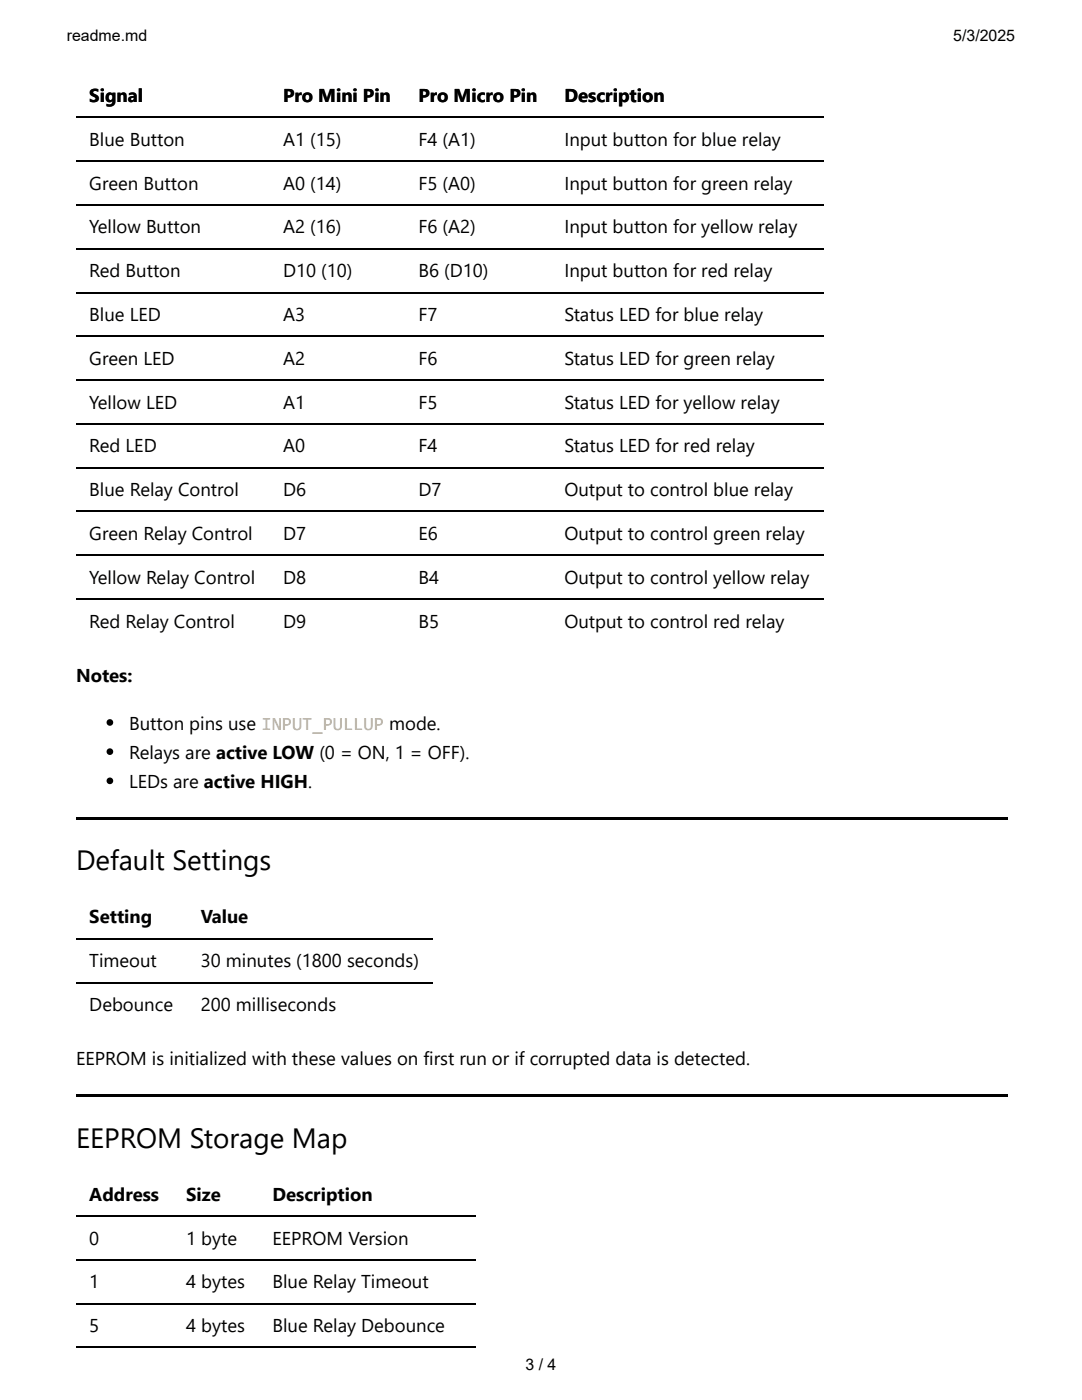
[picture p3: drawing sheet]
<svg xmlns="http://www.w3.org/2000/svg" width="216mm" height="279mm" viewBox="0 0 216 279" stroke-linecap="round" stroke-linejoin="round" font-family="sans-serif">
<defs><g id="words">
<g font-size="5.6">
<text x="15.2" y="173.7">Default Settings</text>
<text x="15.2" y="229.1">EEPROM Storage Map</text>
</g>
<g font-size="3.7">
<text x="17.8" y="20.4">Signal</text>
<text x="56.5" y="20.4">Pro Mini Pin</text>
<text x="60.2" y="20.4">o Mini Pin</text>
<text x="83.5" y="20.4">Pro Micro Pin</text>
<text x="112.6" y="20.4">Description</text>
<text x="17.8" y="29.1">Blue Button</text>
<text x="56.5" y="29.1">A1 (15)</text>
<text x="83.5" y="29.1">F4 (A1)</text>
<text x="112.6" y="29.1">Input button for blue relay</text>
<text x="17.8" y="37.9">Green Button</text>
<text x="56.5" y="37.9">A0 (14)</text>
<text x="83.5" y="37.9">F5 (A0)</text>
<text x="112.6" y="37.9">Input button for green relay</text>
<text x="17.8" y="46.6">Yellow Button</text>
<text x="56.5" y="46.6">A2 (16)</text>
<text x="83.5" y="46.6">F6 (A2)</text>
<text x="112.6" y="46.6">Input button for yellow relay</text>
<text x="17.8" y="55.3">Red Button</text>
<text x="56.5" y="55.3">D10 (10)</text>
<text x="83.5" y="55.3">B6 (D10)</text>
<text x="112.6" y="55.3">Input button for red relay</text>
<text x="17.8" y="64.1">Blue LED</text>
<text x="56.5" y="64.1">A3</text>
<text x="83.5" y="64.1">F7</text>
<text x="112.6" y="64.1">Status LED for blue relay</text>
<text x="17.8" y="72.8">Green LED</text>
<text x="56.5" y="72.8">A2</text>
<text x="83.5" y="72.8">F6</text>
<text x="112.6" y="72.8">Status LED for green relay</text>
<text x="17.8" y="81.6">Yellow LED</text>
<text x="56.5" y="81.6">A1</text>
<text x="83.5" y="81.6">F5</text>
<text x="112.6" y="81.6">Status LED for yellow relay</text>
<text x="17.8" y="90.3">Red LED</text>
<text x="56.5" y="90.3">A0</text>
<text x="83.5" y="90.3">F4</text>
<text x="112.6" y="90.3">Status LED for red relay</text>
<text x="17.8" y="99">Blue Relay Control</text>
<text x="56.5" y="99">D6</text>
<text x="83.5" y="99">D7</text>
<text x="112.6" y="99">Output to control blue relay</text>
<text x="17.8" y="107.8">Green Relay Control</text>
<text x="56.5" y="107.8">D7</text>
<text x="83.5" y="107.8">E6</text>
<text x="112.6" y="107.8">Output to control green relay</text>
<text x="17.8" y="116.5">Yellow Relay Control</text>
<text x="56.5" y="116.5">D8</text>
<text x="83.5" y="116.5">B4</text>
<text x="112.6" y="116.5">Output to control yellow relay</text>
<text x="17.8" y="125.2">Red Relay Control</text>
<text x="56.5" y="125.2">D9</text>
<text x="83.5" y="125.2">B5</text>
<text x="112.6" y="125.2">Output to control red relay</text>
<text x="15.2" y="136.1">Notes:</text>
<text x="25.8" y="145.6">Button pins use INPUT_PULLUP mode.</text>
<text x="25.8" y="151.5">Relays are active LOW (0 = ON, 1 = OFF).</text>
<text x="25.8" y="157.3">LEDs are active HIGH.</text>
<text x="17.8" y="184.3">Setting</text>
<text x="40.1" y="184.3">Value</text>
<text x="17.8" y="193">Timeout</text>
<text x="40.1" y="193">30 minutes (1800 seconds)</text>
<text x="17.8" y="201.8">Debounce</text>
<text x="40.1" y="201.8">200 milliseconds</text>
<text x="15.2" y="212.6">EEPROM is initialized with these values on first run or if corrupted data is detected.</text>
<text x="17.8" y="239.6">Address</text>
<text x="37.2" y="239.6">Size</text>
<text x="54.4" y="239.6">Description</text>
<text x="17.8" y="248.4">0</text>
<text x="37.2" y="248.4">1 byte</text>
<text x="54.4" y="248.4">EEPROM Version</text>
<text x="17.8" y="257.1">1</text>
<text x="37.2" y="257.1">4 bytes</text>
<text x="54.4" y="257.1">Blue Relay Timeout</text>
<text x="17.8" y="265.9">5</text>
<text x="37.2" y="265.9">4 bytes</text>
<text x="54.4" y="265.9">Blue Relay Debounce</text>
</g>
<g font-size="3.2">
<text x="13.3" y="8.1">readme.md</text>
<text x="190.2" y="8.1">5/3/2025</text>
<text x="104.9" y="273.4">3 / 4</text>
</g>
</g></defs>
<g fill="none" stroke="#000" stroke-width=".26">
<path d="M15.2 32.2h149.1M15.2 23.4h149.1M15.2 58.4h149.1M15.2 49.6h149.1M15.2 40.9h149.1M15.2 75.9h149.1M15.2 67.1h149.1M15.2 93.3h149.1M15.2 84.6h149.1M15.2 119.6h149.1M15.2 110.8h149.1M15.2 102.1h149.1"/>
<path d="M15.2 196.1h71.2M15.2 187.3h71.2M15.2 251.4h79.7M15.2 242.7h79.7M15.2 268.9h79.7M15.2 260.2h79.7"/>
</g>
<g fill="#000">
<path d="M15.2 163.1h185.9v.5h-185.9zM15.2 218.5h185.9v.5h-185.9z"/>
<circle cx="21.9" cy="144.2" r=".66"/>
<circle cx="21.9" cy="155.8" r=".66"/>
<circle cx="21.9" cy="150" r=".66"/>
</g>
<use href="#words"/>
</svg>
